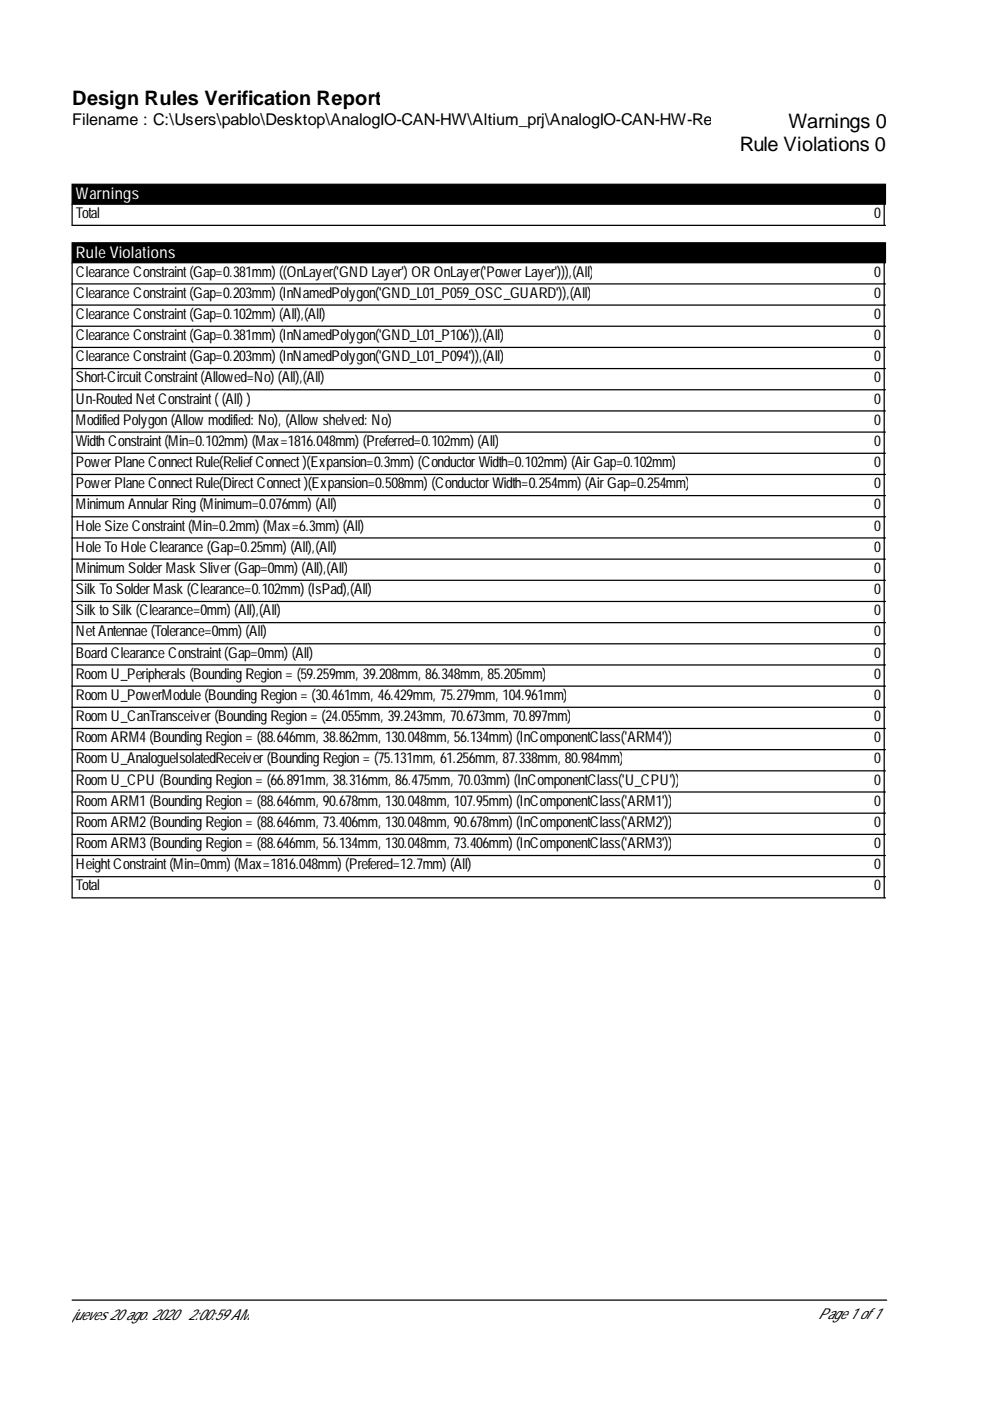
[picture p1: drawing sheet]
<svg xmlns="http://www.w3.org/2000/svg" width="210mm" height="297mm" viewBox="0 0 210 297" stroke-linecap="round" stroke-linejoin="round" font-family="sans-serif">
<defs><g id="words">
<g font-size="4.2">
<text x="15.3" y="22.3">Design Rules Verification Report</text>
<text x="167.2" y="27.1">Warnings 0</text>
<text x="156.9" y="32.1">Rule Violations 0</text>
</g>
<text font-size="3.4" x="15.3" y="26.6">Filename : C:\Users\pablo\Desktop\AnalogIO-CAN-HW\Altium_prj\AnalogIO-CAN-HW-Re</text>
<g font-size="3.4" fill="#fff">
<text x="16.1" y="42.3">Warnings</text>
<text x="16.1" y="54.7">Rule Violations</text>
</g>
<g font-size="3.2">
<text x="16.1" y="46.2">Total</text>
<text x="185.4" y="46.2">0</text>
<text x="16.1" y="58.6">Clearance Constraint(Gap=0.381mm) ((OnLayer('GND Layer') OR OnLayer('PowerLayer'))),(All)</text>
<text x="185.4" y="58.6">0</text>
<text x="16.1" y="63.1">Clearance Constraint(Gap=0.203mm) (InNamedPolygon('GND_L01_P059_OSC_GUARD')),(All)</text>
<text x="185.4" y="63.1">0</text>
<text x="16.1" y="67.6">Clearance Constraint(Gap=0.102mm) (All),(All)</text>
<text x="185.4" y="67.6">0</text>
<text x="16.1" y="72.1">Clearance Constraint(Gap=0.381mm) (InNamedPolygon('GND_L01_P106')),(All)</text>
<text x="16.1" y="76.6">Clearance Constraint(Gap=0.203mm) (InNamedPolygon('GND_L01_P094')),(All)</text>
<text x="185.4" y="72.1">0</text>
<text x="185.4" y="76.6">0</text>
<text x="16.1" y="81.1">Short-CircuitConstraint(Allowed=No) (All),(All)</text>
<text x="185.4" y="81.1">0</text>
<text x="16.1" y="85.6">Un-Routed NetConstraint((All) )</text>
<text x="185.4" y="85.6">0</text>
<text x="16.1" y="90">Modified Polygon (Allowmodified: No), (Allowshelved: No)</text>
<text x="16.1" y="94.5">Width Constraint(Min=0.102mm) (Max=1816.048mm) (Preferred=0.102mm) (All)</text>
<text x="185.4" y="90">0</text>
<text x="185.4" y="94.5">0</text>
<text x="16.1" y="99">PowerPlane ConnectRule(ReliefConnect)(Expansion=0.3mm) (ConductorWidth=0.102mm) (AirGap=0.102mm)</text>
<text x="185.4" y="99">0</text>
<text x="16.1" y="103.5">PowerPlane ConnectRule(DirectConnect)(Expansion=0.508mm) (ConductorWidth=0.254mm) (AirGap=0.254mm)</text>
<text x="185.4" y="103.5">0</text>
<text x="16.1" y="108">MinimumAnnularRing(Minimum=0.076mm) (All)</text>
<text x="16.1" y="112.5">Hole Size Constraint(Min=0.2mm) (Max=6.3mm) (All)</text>
<text x="185.4" y="108">0</text>
<text x="185.4" y="112.5">0</text>
<text x="16.1" y="117">Hole ToHole Clearance (Gap=0.25mm) (All),(All)</text>
<text x="185.4" y="117">0</text>
<text x="16.1" y="121.5">MinimumSolderMask Sliver(Gap=0mm) (All),(All)</text>
<text x="16.1" y="126">Silk ToSolderMask (Clearance=0.102mm) (IsPad),(All)</text>
<text x="185.4" y="121.5">0</text>
<text x="185.4" y="126">0</text>
<text x="16.1" y="130.4">Silk toSilk (Clearance=0mm) (All),(All)</text>
<text x="185.4" y="130.4">0</text>
<text x="16.1" y="134.9">NetAntennae (Tolerance=0mm) (All)</text>
<text x="185.4" y="134.9">0</text>
<text x="16.1" y="139.4">Board Clearance Constraint(Gap=0mm) (All)</text>
<text x="16.1" y="143.9">RoomU_Peripherals (BoundingRegion = (59.259mm, 39.208mm, 86.348mm, 85.205mm)</text>
<text x="185.4" y="139.4">0</text>
<text x="185.4" y="143.9">0</text>
<text x="16.1" y="148.4">RoomU_PowerModule (BoundingRegion = (30.461mm, 46.429mm, 75.279mm, 104.961mm)</text>
<text x="185.4" y="148.4">0</text>
<text x="16.1" y="152.9">RoomU_CanTransceiver(BoundingRegion = (24.055mm, 39.243mm, 70.673mm, 70.897mm)</text>
<text x="185.4" y="152.9">0</text>
<text x="16.1" y="157.4">RoomARM4(BoundingRegion = (88.646mm, 38.862mm, 130.048mm, 56.134mm) (InComponentClass('ARM4'))</text>
<text x="16.1" y="161.9">RoomU_AnalogueIsolatedReceiver(BoundingRegion = (75.131mm, 61.256mm, 87.338mm, 80.984mm)</text>
<text x="185.4" y="157.4">0</text>
<text x="185.4" y="161.9">0</text>
<text x="16.1" y="166.4">RoomU_CPU (BoundingRegion = (66.891mm, 38.316mm, 86.475mm, 70.03mm) (InComponentClass('U_CPU'))</text>
<text x="185.4" y="166.4">0</text>
<text x="16.1" y="170.8">RoomARM1 (BoundingRegion = (88.646mm, 90.678mm, 130.048mm, 107.95mm) (InComponentClass('ARM1'))</text>
<text x="185.4" y="170.8">0</text>
<text x="16.1" y="175.3">RoomARM2(BoundingRegion = (88.646mm, 73.406mm, 130.048mm, 90.678mm) (InComponentClass('ARM2'))</text>
<text x="16.1" y="179.8">RoomARM3(BoundingRegion = (88.646mm, 56.134mm, 130.048mm, 73.406mm) (InComponentClass('ARM3'))</text>
<text x="185.4" y="175.3">0</text>
<text x="185.4" y="179.8">0</text>
<text x="16.1" y="184.3">HeightConstraint(Min=0mm) (Max=1816.048mm) (Prefered=12.7mm) (All)</text>
<text x="185.4" y="184.3">0</text>
<text x="16.1" y="188.8">Total</text>
<text x="185.4" y="188.8">0</text>
<text x="15.3" y="279.9">jueves 20ago. 2020</text>
<text x="39.9" y="279.9">2:00:59AM</text>
<text x="173.5" y="279.6">Page 1 of1</text>
</g>
</g></defs>
<path d="M15.3 39.1h172.4v4.2h-172.4zM15.3 51.5h172.4v4.2h-172.4z" fill="#000" stroke="#000" stroke-width=".26"/>
<g fill="none" stroke="#000" stroke-width=".26">
<path d="M15.3 43.3v4.5h172.4M15.3 55.7v134.7h172.4M187.5 43.3v4.5M187.5 55.7v134.7M15.3 60.2h172.4M15.3 64.7h172.4M15.3 69.2h172.4M15.3 73.7h172.4M15.3 78.1h172.4M15.3 82.6h172.4M15.3 87.1h172.4M15.3 91.6h172.4"/>
<path d="M15.3 96.1h172.4M15.3 100.6h172.4M15.3 105.1h172.4M15.3 109.6h172.4M15.3 114.1h172.4M15.3 118.5h172.4M15.3 123h172.4M15.3 127.5h172.4M15.3 132h172.4M15.3 136.5h172.4M15.3 141h172.4M15.3 145.5h172.4"/>
<path d="M15.3 150h172.4M15.3 154.5h172.4M15.3 158.9h172.4M15.3 163.4h172.4M15.3 167.9h172.4M15.3 172.4h172.4M15.3 176.9h172.4M15.3 181.4h172.4M15.3 185.9h172.4M15.3 275.6h172.7"/>
</g>
<use href="#words"/>
</svg>
